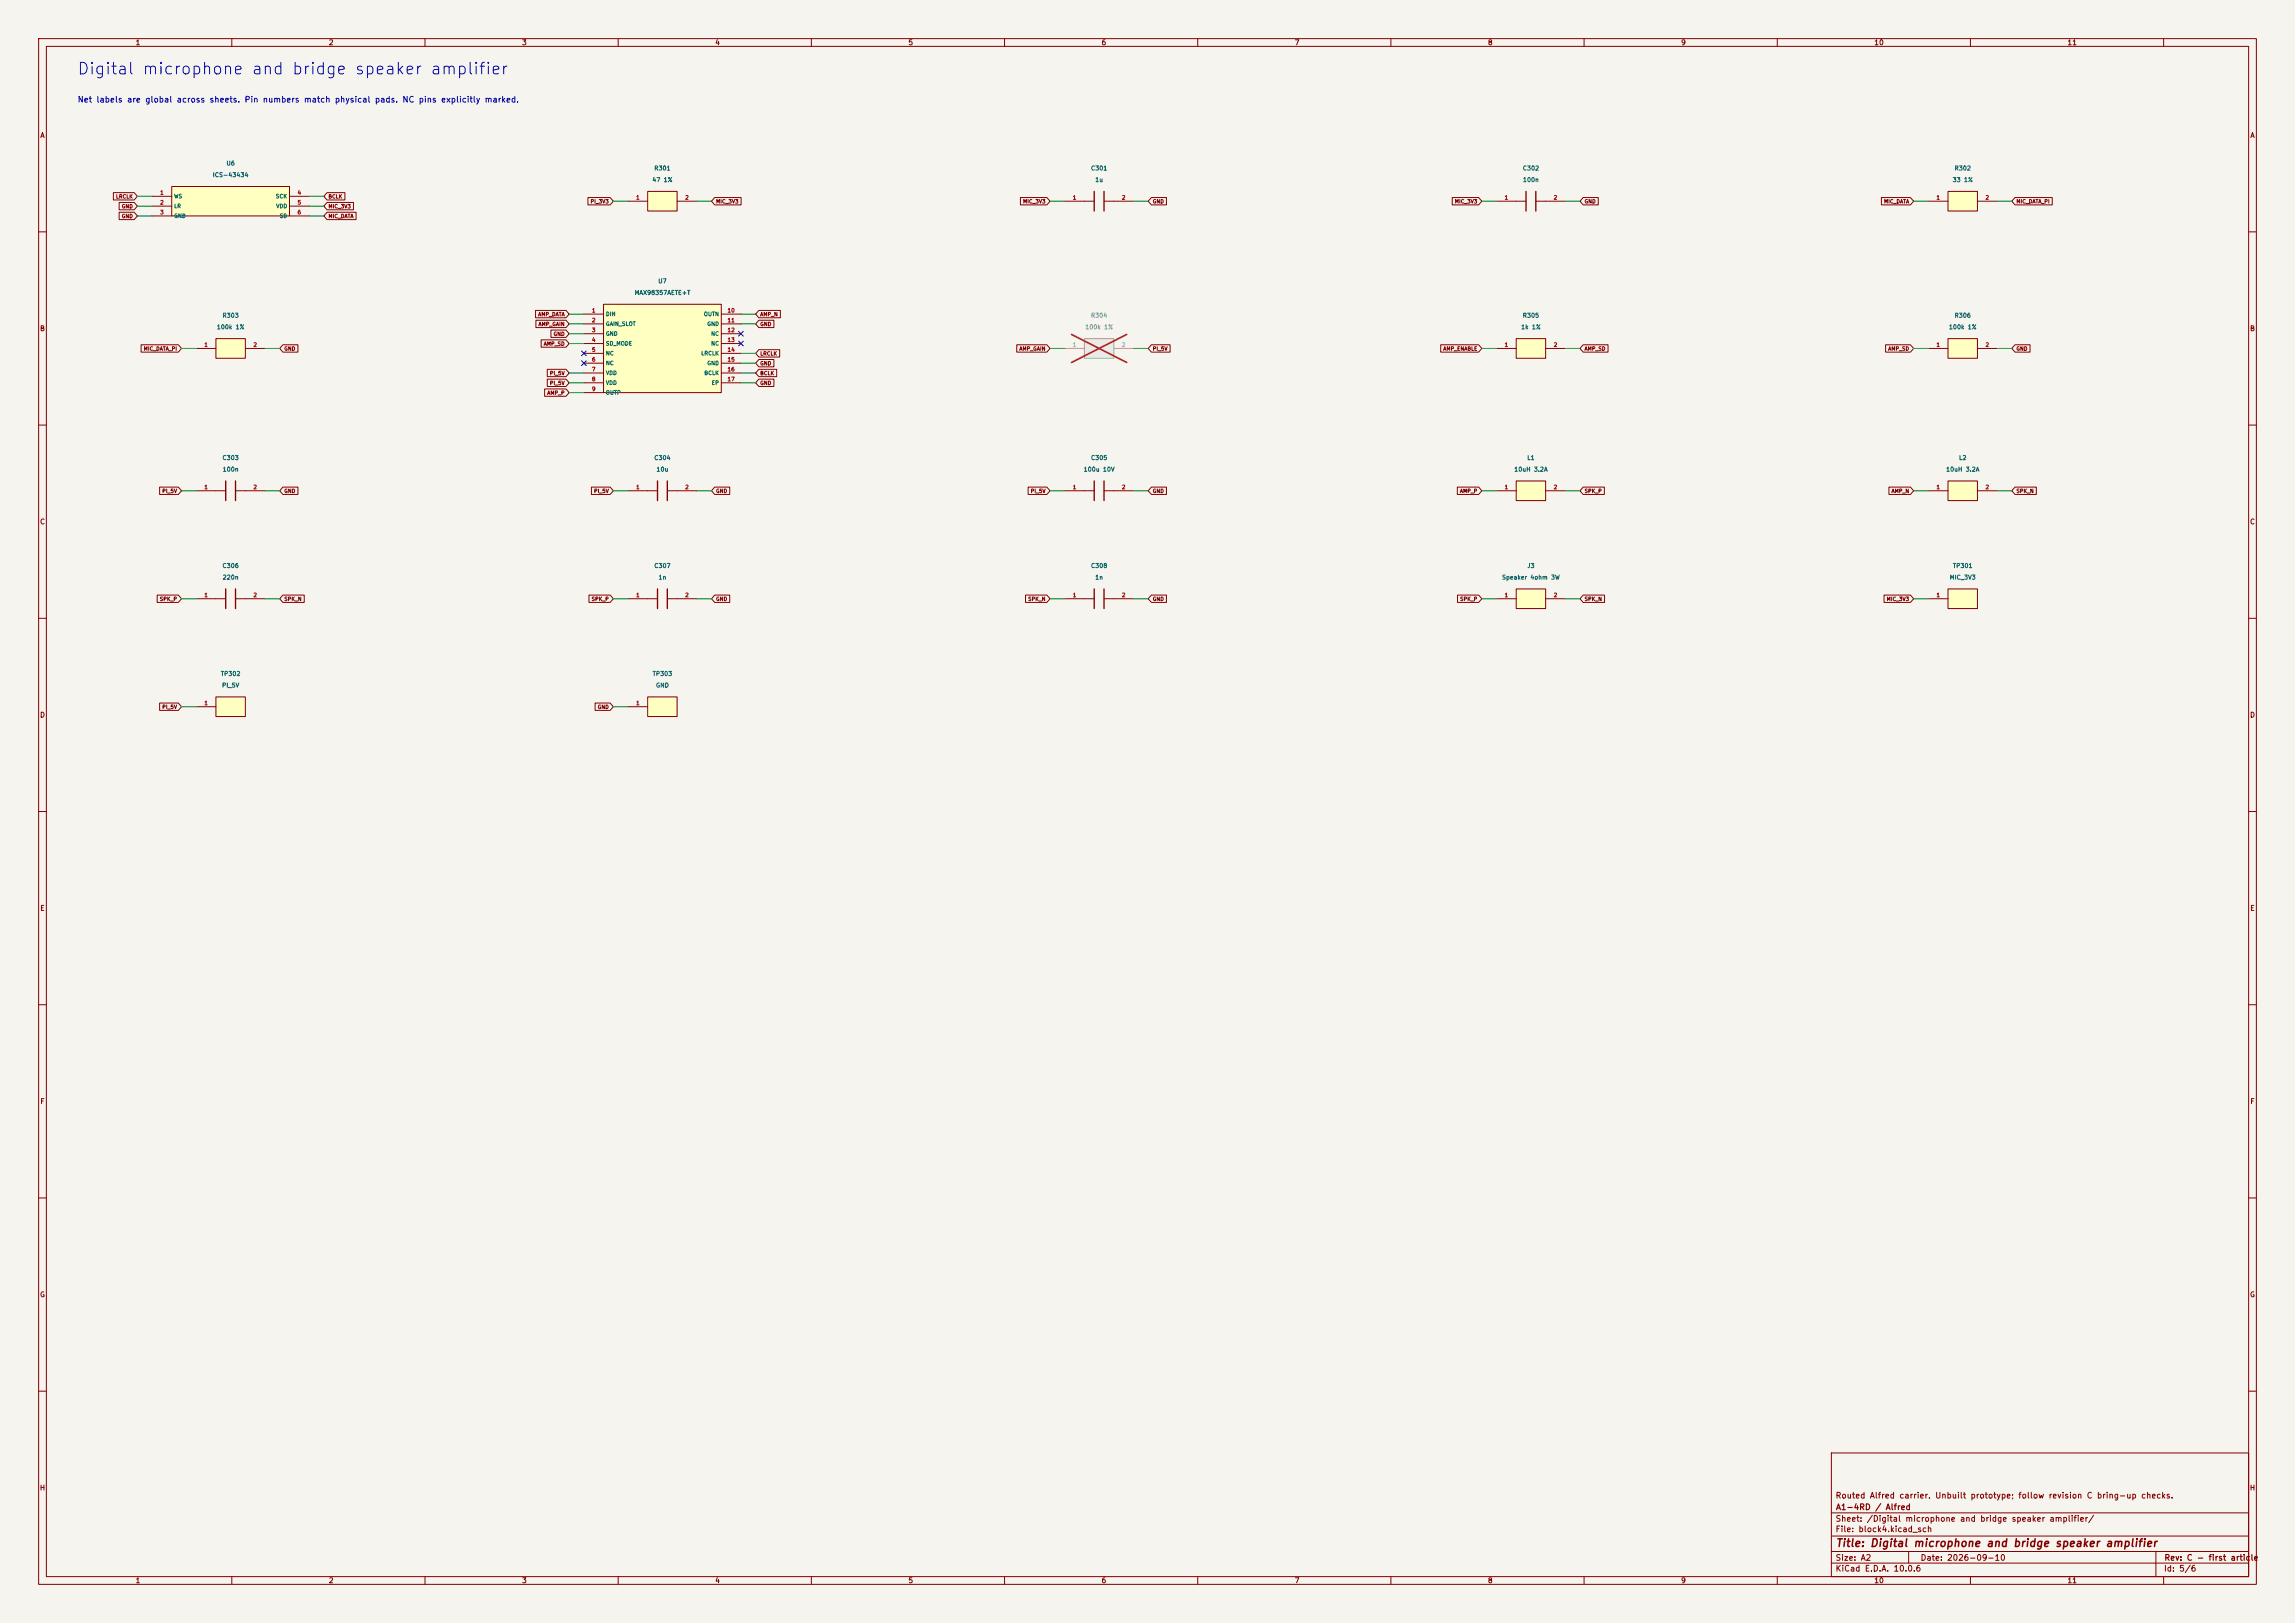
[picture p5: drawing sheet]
<svg xmlns="http://www.w3.org/2000/svg" width="594mm" height="420mm" viewBox="0 0 594 420" stroke-linecap="round" stroke-linejoin="round" font-family="sans-serif">
<defs><g id="words">
<text font-size="3" fill="#0000c2" x="19.8" y="20">Digital microphone and bridge speaker amplifier</text>
<text font-size="2" fill="#840000" x="475" y="400.8">Title: Digital microphone and bridge speaker amplifier</text>
<text font-size="1.5" fill="#0000c2" x="20" y="26.9">Net labels are global across sheets. Pin numbers match physical pads. NC pins explicitly marked.</text>
<g font-size="1.5" fill="#840000">
<text x="475" y="388.1">Routed Alfred carrier. Unbuilt prototype; follow revision C bring-up checks.</text>
<text x="475" y="394.1">Sheet: /Digital microphone and bridge speaker amplifier/</text>
<text x="475.1" y="391.1">A1-4RD / Alfred</text>
<text x="475" y="396.8">File: block4.kicad_sch</text>
<text x="475" y="407">KiCad E.D.A. 10.0.6</text>
<text x="475" y="404.2">Size: A2</text>
<text x="497" y="404.2">Date: 2026-09-10</text>
<text x="560" y="407">Id: 5/6</text>
<text x="560.1" y="404.2">Rev: C - first article</text>
</g>
<g font-size="1.3" fill="#840000">
<text x="35" y="12">1</text>
<text x="85" y="12">2</text>
<text x="135" y="12">3</text>
<text x="185" y="12">4</text>
<text x="235" y="12">5</text>
<text x="285" y="12">6</text>
<text x="335" y="12">7</text>
<text x="385" y="12">8</text>
<text x="435" y="12">9</text>
<text x="485" y="12">10</text>
<text x="535" y="12">11</text>
<text x="10.3" y="36">A</text>
<text x="582.3" y="36">A</text>
<text x="10.2" y="86">B</text>
<text x="582.2" y="86">B</text>
<text x="10.2" y="136">C</text>
<text x="582.2" y="136">C</text>
<text x="10.2" y="186">D</text>
<text x="582.2" y="186">D</text>
<text x="10.3" y="236">E</text>
<text x="582.3" y="236">E</text>
<text x="10.3" y="286">F</text>
<text x="582.3" y="286">F</text>
<text x="10.2" y="336">G</text>
<text x="582.2" y="336">G</text>
<text x="10.2" y="386">H</text>
<text x="582.2" y="386">H</text>
<text x="35" y="410">1</text>
<text x="85" y="410">2</text>
<text x="135" y="410">3</text>
<text x="185" y="410">4</text>
<text x="235" y="410">5</text>
<text x="285" y="410">6</text>
<text x="335" y="410">7</text>
<text x="385" y="410">8</text>
<text x="435" y="410">9</text>
<text x="485" y="410">10</text>
<text x="535" y="410">11</text>
</g>
<g font-size="1.1" fill="#006464">
<text x="54.9" y="46.1">ICS-43434</text>
<text x="58.5" y="43.1">U6</text>
<text x="168.7" y="47.4">47 1%</text>
<text x="169.2" y="44.4">R301</text>
<text x="282.2" y="44.4">C301</text>
<text x="283.3" y="47.4">1u</text>
<text x="394" y="44.4">C302</text>
<text x="394.1" y="47.4">100n</text>
<text x="505.3" y="47.4">33 1%</text>
<text x="505.8" y="44.4">R302</text>
<text x="164.1" y="76.6">MAX98357AETE+T</text>
<text x="170.2" y="73.6">U7</text>
<text x="57.5" y="82.5">R303</text>
<text x="394" y="82.5">R305</text>
<text x="505.8" y="82.5">R306</text>
<text x="56" y="85.5">100k 1%</text>
<text x="393.6" y="85.5">1k 1%</text>
<text x="504.3" y="85.5">100k 1%</text>
<text x="57.5" y="119.3">C303</text>
<text x="169.2" y="119.3">C304</text>
<text x="282.2" y="119.3">C305</text>
<text x="395.2" y="119.3">L1</text>
<text x="506.9" y="119.3">L2</text>
<text x="57.5" y="122.3">100n</text>
<text x="169.8" y="122.3">10u</text>
<text x="280.4" y="122.3">100u 10V</text>
<text x="391.8" y="122.3">10uH 3.2A</text>
<text x="503.6" y="122.3">10uH 3.2A</text>
<text x="57.5" y="147.2">C306</text>
<text x="169.2" y="147.2">C307</text>
<text x="282.2" y="147.2">C308</text>
<text x="395.2" y="147.2">J3</text>
<text x="505.3" y="147.2">TP301</text>
<text x="57.5" y="150.2">220n</text>
<text x="170.3" y="150.2">1n</text>
<text x="283.3" y="150.2">1n</text>
<text x="388.6" y="150.2">Speaker 4ohm 3W</text>
<text x="504.5" y="150.2">MIC_3V3</text>
<text x="57" y="175.2">TP302</text>
<text x="57.4" y="178.2">PI_5V</text>
<text x="168.8" y="175.2">TP303</text>
<text x="169.7" y="178.2">GND</text>
</g>
<g font-size="1.1" fill="#939391">
<text x="282.2" y="82.5">R304</text>
<text x="280.8" y="85.5">100k 1%</text>
</g>
<g font-size="1" fill="#840000">
<text x="29.9" y="51.6">LRCLK</text>
<text x="84.9" y="51.6">BCLK</text>
<text x="152.7" y="52.9">PI_3V3</text>
<text x="185.2" y="52.9">MIC_3V3</text>
<text x="264.7" y="52.9">MIC_3V3</text>
<text x="298.3" y="52.9">GND</text>
<text x="376.4" y="52.9">MIC_3V3</text>
<text x="410" y="52.9">GND</text>
<text x="487.5" y="52.9">MIC_DATA</text>
<text x="521.8" y="52.9">MIC_DATA_PI</text>
<text x="31.4" y="56.7">GND</text>
<text x="31.4" y="54.1">GND</text>
<text x="84.9" y="56.7">MIC_DATA</text>
<text x="84.9" y="54.1">MIC_3V3</text>
<text x="139.2" y="82.1">AMP_DATA</text>
<text x="196.7" y="82.1">AMP_N</text>
<text x="139.3" y="84.6">AMP_GAIN</text>
<text x="140.6" y="89.7">AMP_SD</text>
<text x="143.2" y="87.1">GND</text>
<text x="196.7" y="84.6">GND</text>
<text x="37.1" y="91">MIC_DATA_PI</text>
<text x="73.5" y="91">GND</text>
<text x="196.7" y="94.8">GND</text>
<text x="196.7" y="92.2">LRCLK</text>
<text x="263.7" y="91">AMP_GAIN</text>
<text x="298.3" y="91">PI_5V</text>
<text x="373.5" y="91">AMP_ENABLE</text>
<text x="410" y="91">AMP_SD</text>
<text x="488.6" y="91">AMP_SD</text>
<text x="521.8" y="91">GND</text>
<text x="142.2" y="99.8">PI_5V</text>
<text x="142.2" y="97.3">PI_5V</text>
<text x="196.7" y="99.8">GND</text>
<text x="196.7" y="97.3">BCLK</text>
<text x="141.5" y="102.4">AMP_P</text>
<text x="41.9" y="127.8">PI_5V</text>
<text x="73.5" y="127.8">GND</text>
<text x="153.6" y="127.8">PI_5V</text>
<text x="185.2" y="127.8">GND</text>
<text x="266.7" y="127.8">PI_5V</text>
<text x="298.3" y="127.8">GND</text>
<text x="377.8" y="127.8">AMP_P</text>
<text x="410" y="127.8">SPK_P</text>
<text x="489.5" y="127.8">AMP_N</text>
<text x="521.8" y="127.8">SPK_N</text>
<text x="41.2" y="155.7">SPK_P</text>
<text x="73.5" y="155.7">SPK_N</text>
<text x="153" y="155.7">SPK_P</text>
<text x="185.2" y="155.7">GND</text>
<text x="266" y="155.7">SPK_N</text>
<text x="298.3" y="155.7">GND</text>
<text x="377.8" y="155.7">SPK_P</text>
<text x="410" y="155.7">SPK_N</text>
<text x="488.2" y="155.7">MIC_3V3</text>
<text x="41.9" y="183.7">PI_5V</text>
<text x="154.6" y="183.7">GND</text>
</g>
<g font-size="1" fill="#a90000">
<text x="41.3" y="50.6">1</text>
<text x="41.3" y="53.2">2</text>
<text x="76.9" y="50.6">4</text>
<text x="76.9" y="53.2">5</text>
<text x="164.5" y="51.9">1</text>
<text x="177.2" y="51.9">2</text>
<text x="277.6" y="51.9">1</text>
<text x="290.3" y="51.9">2</text>
<text x="389.3" y="51.9">1</text>
<text x="402" y="51.9">2</text>
<text x="501.1" y="51.9">1</text>
<text x="513.8" y="51.9">2</text>
<text x="41.3" y="55.7">3</text>
<text x="76.9" y="55.7">6</text>
<text x="153.1" y="81.1">1</text>
<text x="153.1" y="83.6">2</text>
<text x="188.2" y="81.1">10</text>
<text x="188.2" y="83.6">11</text>
<text x="52.8" y="90">1</text>
<text x="65.5" y="90">2</text>
<text x="153.1" y="86.2">3</text>
<text x="153.1" y="88.7">4</text>
<text x="188.2" y="86.2">12</text>
<text x="188.2" y="88.7">13</text>
<text x="389.3" y="90">1</text>
<text x="402" y="90">2</text>
<text x="501.1" y="90">1</text>
<text x="513.8" y="90">2</text>
<text x="153.1" y="91.3">5</text>
<text x="153.1" y="93.8">6</text>
<text x="188.2" y="91.3">14</text>
<text x="188.2" y="93.8">15</text>
<text x="153.1" y="96.3">7</text>
<text x="153.1" y="98.9">8</text>
<text x="153.1" y="101.4">9</text>
<text x="188.2" y="96.3">16</text>
<text x="188.2" y="98.9">17</text>
<text x="52.8" y="126.8">1</text>
<text x="65.5" y="126.8">2</text>
<text x="164.5" y="126.8">1</text>
<text x="177.2" y="126.8">2</text>
<text x="277.6" y="126.8">1</text>
<text x="290.3" y="126.8">2</text>
<text x="389.3" y="126.8">1</text>
<text x="402" y="126.8">2</text>
<text x="501.1" y="126.8">1</text>
<text x="513.8" y="126.8">2</text>
<text x="52.8" y="154.8">1</text>
<text x="65.5" y="154.8">2</text>
<text x="164.5" y="154.8">1</text>
<text x="177.2" y="154.8">2</text>
<text x="277.6" y="154.8">1</text>
<text x="290.3" y="154.8">2</text>
<text x="389.3" y="154.8">1</text>
<text x="402" y="154.8">2</text>
<text x="501.1" y="154.8">1</text>
<text x="52.8" y="182.7">1</text>
<text x="164.5" y="182.7">1</text>
</g>
<g font-size="1" fill="#006464">
<text x="45" y="51.6">WS</text>
<text x="71.3" y="51.6">SCK</text>
<text x="45" y="54.1">LR</text>
<text x="45" y="56.6">GND</text>
<text x="71.4" y="54.1">VDD</text>
<text x="72.3" y="56.6">SD</text>
<text x="156.7" y="82">DIN</text>
<text x="182.1" y="82">OUTN</text>
<text x="156.7" y="84.6">GAIN_SLOT</text>
<text x="156.7" y="87.1">GND</text>
<text x="156.7" y="89.7">SD_MODE</text>
<text x="182.9" y="84.6">GND</text>
<text x="183.9" y="87.1">NC</text>
<text x="183.9" y="89.7">NC</text>
<text x="156.7" y="92.2">NC</text>
<text x="156.7" y="94.7">NC</text>
<text x="181.4" y="92.2">LRCLK</text>
<text x="182.9" y="94.7">GND</text>
<text x="156.7" y="97.3">VDD</text>
<text x="156.7" y="99.8">VDD</text>
<text x="182.2" y="97.3">BCLK</text>
<text x="184.1" y="99.8">EP</text>
<text x="156.7" y="102.4">OUTP</text>
</g>
<g font-size="1" fill="#a5a4a2">
<text x="277.6" y="90">1</text>
<text x="290.3" y="90">2</text>
</g>
</g></defs>
<path d="M0 0h594v420h-594z" fill="#f5f4ef" stroke="#f5f4ef" stroke-width=".26"/>
<g fill="none" stroke="#840000" stroke-width=".26">
<path d="M10 10h574v400h-574zM12 12h570v396h-570zM60 10v2M110 10v2M160 10v2M210 10v2M260 10v2M310 10v2M360 10v2M410 10v2M460 10v2M510 10v2"/>
<path d="M560 10v2M10 60h2M582 60h2M10 110h2M582 110h2M275.6 127h7.6M285.7 127h7.7M10 160h2M582 160h2M10 210h2M582 210h2M10 260h2"/>
<path d="M582 260h2M10 310h2M582 310h2M10 360h2M474 376h108v32h-108zM582 360h2M474 397.5h108M474 391.5h108M60 408v2M110 408v2M160 408v2M210 408v2"/>
<path d="M260 408v2M310 408v2M360 408v2M410 408v2M460 408v2M474 404.5h108M474 401.5h108M494 401.5v3M510 408v2M558 401.5v6.5M560 408v2"/>
</g>
<path d="M283.2 124.5v5M285.7 124.5v5" fill="none" stroke="#840000" stroke-width=".35"/>
<path d="M280.7 87.6h7.6v5.1h-7.6z" fill="#ebeae8"/>
<path d="M275.6 90.2h5.1M280.7 87.6h7.6v5.1h-7.6zM288.3 90.2h5.1" fill="none" stroke="#9c9b98" stroke-width=".26"/>
<path d="M277.3 86.5l14.3 7.3M291.6 86.5l-14.3 7.3" fill="none" stroke="#e12e31" stroke-width=".46"/>
<path d="M275.6 52.1h7.6M285.7 52.1h7.7M387.3 52.1h7.7M397.5 52.1h7.6" fill="none" stroke="#840000" stroke-width=".26"/>
<path d="M283.2 49.5v5.1M285.7 49.5v5.1M395 49.5v5.1M397.5 49.5v5.1" fill="none" stroke="#840000" stroke-width=".35"/>
<path d="M44.4 48.3h30.5v7.6h-30.5z" fill="#ffffc2"/>
<path d="M39.4 50.8h5M39.4 53.3h5M39.4 55.9h5M44.4 48.3h30.5v7.6h-30.5zM74.9 50.8h5.1M74.9 53.3h5.1M74.9 55.9h5.1M50.8 154.9h7.6M61 154.9h7.6" fill="none" stroke="#840000" stroke-width=".26"/>
<path d="M58.4 152.4v5.1M61 152.4v5.1" fill="none" stroke="#840000" stroke-width=".35"/>
<path d="M55.9 180.3h7.6v5.1h-7.6z" fill="#ffffc2"/>
<path d="M50.8 182.9h5.1M55.9 180.3h7.6v5.1h-7.6z" fill="none" stroke="#840000" stroke-width=".26"/>
<path d="M392.4 152.4h7.6v5.1h-7.6z" fill="#ffffc2"/>
<path d="M387.3 154.9h5.1M392.4 152.4h7.6v5.1h-7.6zM400 154.9h5.1" fill="none" stroke="#840000" stroke-width=".26"/>
<path d="M392.4 87.6h7.6v5.1h-7.6z" fill="#ffffc2"/>
<path d="M387.3 90.2h5.1M392.4 87.6h7.6v5.1h-7.6zM400 90.2h5.1" fill="none" stroke="#840000" stroke-width=".26"/>
<path d="M392.4 124.5h7.6v5h-7.6z" fill="#ffffc2"/>
<path d="M387.3 127h5.1M392.4 124.5h7.6v5h-7.6zM400 127h5.1" fill="none" stroke="#840000" stroke-width=".26"/>
<path d="M167.6 49.5h7.7v5.1h-7.7z" fill="#ffffc2"/>
<path d="M162.6 52.1h5M167.6 49.5h7.7v5.1h-7.7zM175.3 52.1h5" fill="none" stroke="#840000" stroke-width=".26"/>
<path d="M156.2 78.7h30.5v22.9h-30.5z" fill="#ffffc2"/>
<g fill="none" stroke="#840000" stroke-width=".26">
<path d="M156.2 78.7h30.5v22.9h-30.5zM151.1 81.3h5.1M151.1 83.8h5.1M151.1 86.4h5.1M151.1 88.9h5.1M151.1 91.4h5.1M151.1 94h5.1M151.1 96.5h5.1M151.1 99.1h5.1M186.7 81.3h5.1M186.7 83.8h5.1M186.7 86.4h5.1"/>
<path d="M186.7 88.9h5.1M186.7 91.4h5.1M186.7 94h5.1M186.7 96.5h5.1M186.7 99.1h5.1M151.1 101.6h5.1"/>
</g>
<path d="M504.2 124.5h7.6v5h-7.6z" fill="#ffffc2"/>
<path d="M499.1 127h5.1M504.2 124.5h7.6v5h-7.6zM511.8 127h5.1" fill="none" stroke="#840000" stroke-width=".26"/>
<path d="M504.2 152.4h7.6v5.1h-7.6z" fill="#ffffc2"/>
<path d="M275.6 154.9h7.6M285.7 154.9h7.7M499.1 154.9h5.1M504.2 152.4h7.6v5.1h-7.6z" fill="none" stroke="#840000" stroke-width=".26"/>
<path d="M283.2 152.4v5.1M285.7 152.4v5.1" fill="none" stroke="#840000" stroke-width=".35"/>
<path d="M167.6 180.3h7.7v5.1h-7.7z" fill="#ffffc2"/>
<path d="M162.6 154.9h7.6M172.7 154.9h7.6M162.6 182.9h5M167.6 180.3h7.7v5.1h-7.7z" fill="none" stroke="#840000" stroke-width=".26"/>
<path d="M170.2 152.4v5.1M172.7 152.4v5.1" fill="none" stroke="#840000" stroke-width=".35"/>
<path d="M504.2 87.6h7.6v5.1h-7.6z" fill="#ffffc2"/>
<path d="M499.1 90.2h5.1M504.2 87.6h7.6v5.1h-7.6zM511.8 90.2h5.1M50.8 127h7.6M61 127h7.6M162.6 127h7.6M172.7 127h7.6" fill="none" stroke="#840000" stroke-width=".26"/>
<path d="M58.4 124.5v5M61 124.5v5M170.2 124.5v5M172.7 124.5v5" fill="none" stroke="#840000" stroke-width=".35"/>
<path d="M55.9 87.6h7.6v5.1h-7.6z" fill="#ffffc2"/>
<path d="M50.8 90.2h5.1M55.9 87.6h7.6v5.1h-7.6zM63.5 90.2h5.1" fill="none" stroke="#840000" stroke-width=".26"/>
<path d="M504.2 49.5h7.6v5.1h-7.6z" fill="#ffffc2"/>
<g fill="none" stroke="#840000" stroke-width=".26">
<path d="M29.3 49.8h5.4l.9 1-.9 1h-5.4zM30.8 54.9h3.9l.9 1-.9 .9h-3.9zM30.8 52.4h3.9l.9 .9-.9 1h-3.9zM84.7 49.8h4.6v2h-4.6l-.9-1zM84.7 54.9h7.5v1.9h-7.5l-.9-.9zM84.7 52.4h6.8v1.9h-6.8l-.9-1zM152.2 51.1h5.7l.8 1-.8 .9h-5.7zM185 51.1h6.8v1.9h-6.8l-.9-.9zM264.1 51.1h6.8l.9 1-.9 .9h-6.8zM298 51.1h3.9v1.9h-3.9l-.8-.9zM375.9 51.1h6.8l.8 1-.8 .9h-6.8zM409.8 51.1h3.9v1.9h-3.9l-.9-.9z"/>
<path d="M487 51.1h7.5l.8 1-.8 .9h-7.5zM499.1 52.1h5.1M504.2 49.5h7.6v5.1h-7.6zM511.8 52.1h5.1M521.5 51.1h9.7v1.9h-9.7l-.8-.9zM36.5 89.2h9.7l.8 1-.8 .9h-9.7zM73.2 89.2h3.9v1.9h-3.9l-.8-.9zM138.6 80.3h7.9l.8 1-.8 .9h-7.9zM138.7 82.9h7.8l.8 .9-.8 1h-7.8zM140.1 87.9h6.4l.8 1-.8 1h-6.4zM141.6 98.1h4.9l.8 1-.8 .9h-4.9zM141.6 95.6h4.9l.8 .9-.8 1h-4.9z"/>
<path d="M142.6 85.4h3.9l.8 1-.8 .9h-3.9zM196.4 93h3.9v1.9h-3.9l-.8-.9zM196.4 98.1h3.9v1.9h-3.9l-.8-.9zM196.4 95.6h4.6v1.9h-4.6l-.8-1zM196.4 80.3h5.6v1.9h-5.6l-.8-.9zM196.4 90.5h5.4v1.9h-5.4l-.8-1zM196.4 82.9h3.9v1.9h-3.9l-.8-1zM263.2 89.2h7.7l.9 1-.9 .9h-7.7zM298 89.2h4.9v1.9h-4.9l-.8-.9zM372.9 89.2h9.8l.8 1-.8 .9h-9.8zM409.8 89.2h6.4v1.9h-6.4l-.9-.9zM488 89.2h6.5l.8 1-.8 .9h-6.5z"/>
<path d="M521.5 89.2h3.9v1.9h-3.9l-.8-.9zM141 100.6h5.5l.8 1-.8 1h-5.5zM41.3 126h4.9l.8 1-.8 1h-4.9zM73.2 126h3.9v2h-3.9l-.8-1zM153.1 126h4.8l.8 1-.8 1h-4.8zM185 126h3.9v2h-3.9l-.9-1zM266.1 126h4.8l.9 1-.9 1h-4.8zM298 126h3.9v2h-3.9l-.8-1zM377.2 126h5.5l.8 1-.8 1h-5.5zM409.8 126h5.4v2h-5.4l-.9-1zM488.9 126h5.6l.8 1-.8 1h-5.6zM521.5 126h5.6v2h-5.6l-.8-1z"/>
<path d="M40.7 154h5.5l.8 .9-.8 1h-5.5zM73.2 154h5.5v1.9h-5.5l-.8-1zM152.4 154h5.5l.8 .9-.8 1h-5.5zM185 154h3.9v1.9h-3.9l-.9-1zM265.4 154h5.5l.9 .9-.9 1h-5.5zM298 154h3.9v1.9h-3.9l-.8-1zM377.2 154h5.5l.8 .9-.8 1h-5.5zM409.8 154h5.5v1.9h-5.5l-.9-1zM487.6 154h6.9l.8 .9-.8 1h-6.9zM41.3 181.9h4.9l.8 1-.8 .9h-4.9zM154 181.9h3.9l.8 1-.8 .9h-3.9z"/>
</g>
<g fill="none" stroke="#009600" stroke-width=".26">
<path d="M35.6 50.8h3.8M35.6 55.9h3.8M35.6 53.3h3.8M80 50.8h3.8M80 55.9h3.8M80 53.3h3.8M158.7 52.1h3.9M180.3 52.1h3.8M271.8 52.1h3.8M293.4 52.1h3.8M383.5 52.1h3.8M405.1 52.1h3.8"/>
<path d="M495.3 52.1h3.8M516.9 52.1h3.8M47 90.2h3.8M68.6 90.2h3.8M147.3 86.4h3.8M147.3 83.8h3.8M147.3 81.3h3.8M147.3 99.1h3.8M147.3 88.9h3.8M147.3 96.5h3.8M191.8 83.8h3.8M191.8 81.3h3.8"/>
<path d="M191.8 99.1h3.8M191.8 94h3.8M191.8 96.5h3.8M191.8 91.4h3.8M271.8 90.2h3.8M293.4 90.2h3.8M383.5 90.2h3.8M405.1 90.2h3.8M495.3 90.2h3.8M516.9 90.2h3.8M147.3 101.6h3.8M47 127h3.8"/>
<path d="M68.6 127h3.8M158.7 127h3.9M180.3 127h3.8M271.8 127h3.8M293.4 127h3.8M383.5 127h3.8M405.1 127h3.8M495.3 127h3.8M516.9 127h3.8M47 154.9h3.8M68.6 154.9h3.8M158.7 154.9h3.9"/>
<path d="M180.3 154.9h3.8M271.8 154.9h3.8M293.4 154.9h3.8M383.5 154.9h3.8M405.1 154.9h3.8M495.3 154.9h3.8M47 182.9h3.8M158.7 182.9h3.9"/>
</g>
<path d="M150.5 90.8l1.2 1.2M150.5 93.4l1.2 1.2M151.7 90.8l-1.2 1.2M151.7 93.4l-1.2 1.2M191.2 88.3l1.2 1.2M191.2 85.8l1.2 1.2M192.4 88.3l-1.2 1.2M192.4 85.8l-1.2 1.2" fill="none" stroke="#000084" stroke-width=".26"/>
<use href="#words"/>
</svg>
